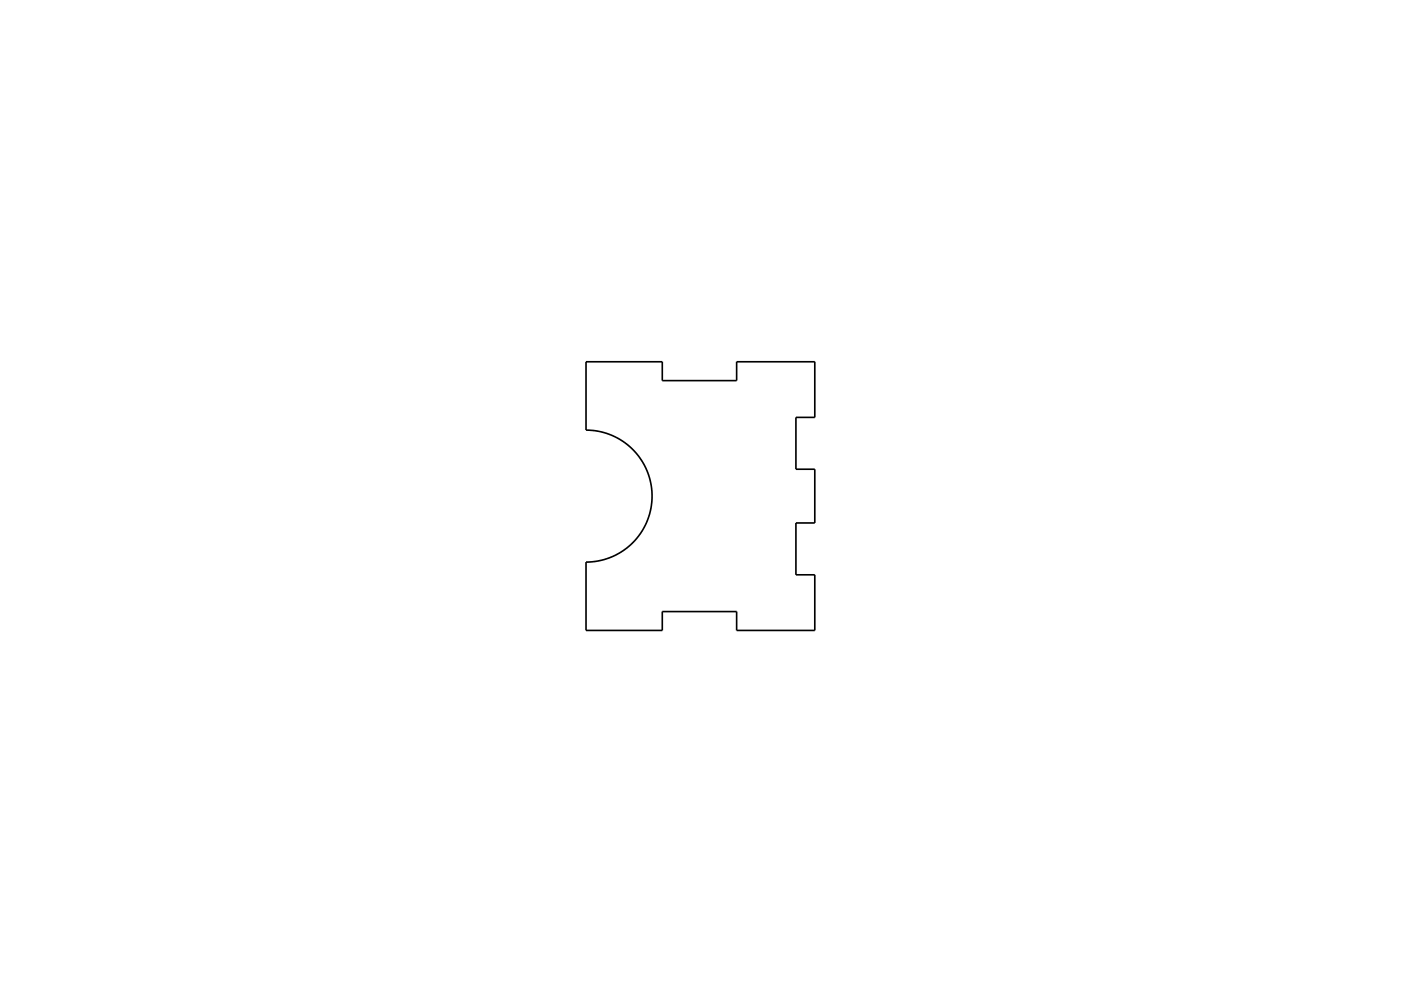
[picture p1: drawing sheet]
<svg xmlns="http://www.w3.org/2000/svg" width="297mm" height="210mm" viewBox="0 0 297 210" stroke-linecap="round" stroke-linejoin="round" font-family="sans-serif">
<path d="M124.2 76.8h16.2v4h15.8v-4h16.6v11.8h-4v11h4v11.4h-4v11h4v11.8h-16.6v-4h-15.8v4h-16.2v-14.5l2.5-.3 2.9-.8 2.6-1.4 2-1.6 1.7-2.2 1.3-2.4 .8-2.6 .3-2.8-.3-2.7-.8-2.6-1.5-2.6-1.7-2.1-2-1.6-2.4-1.3-2.6-.8-2.8-.2z" fill="none" stroke="#000" stroke-width=".35"/>
</svg>
